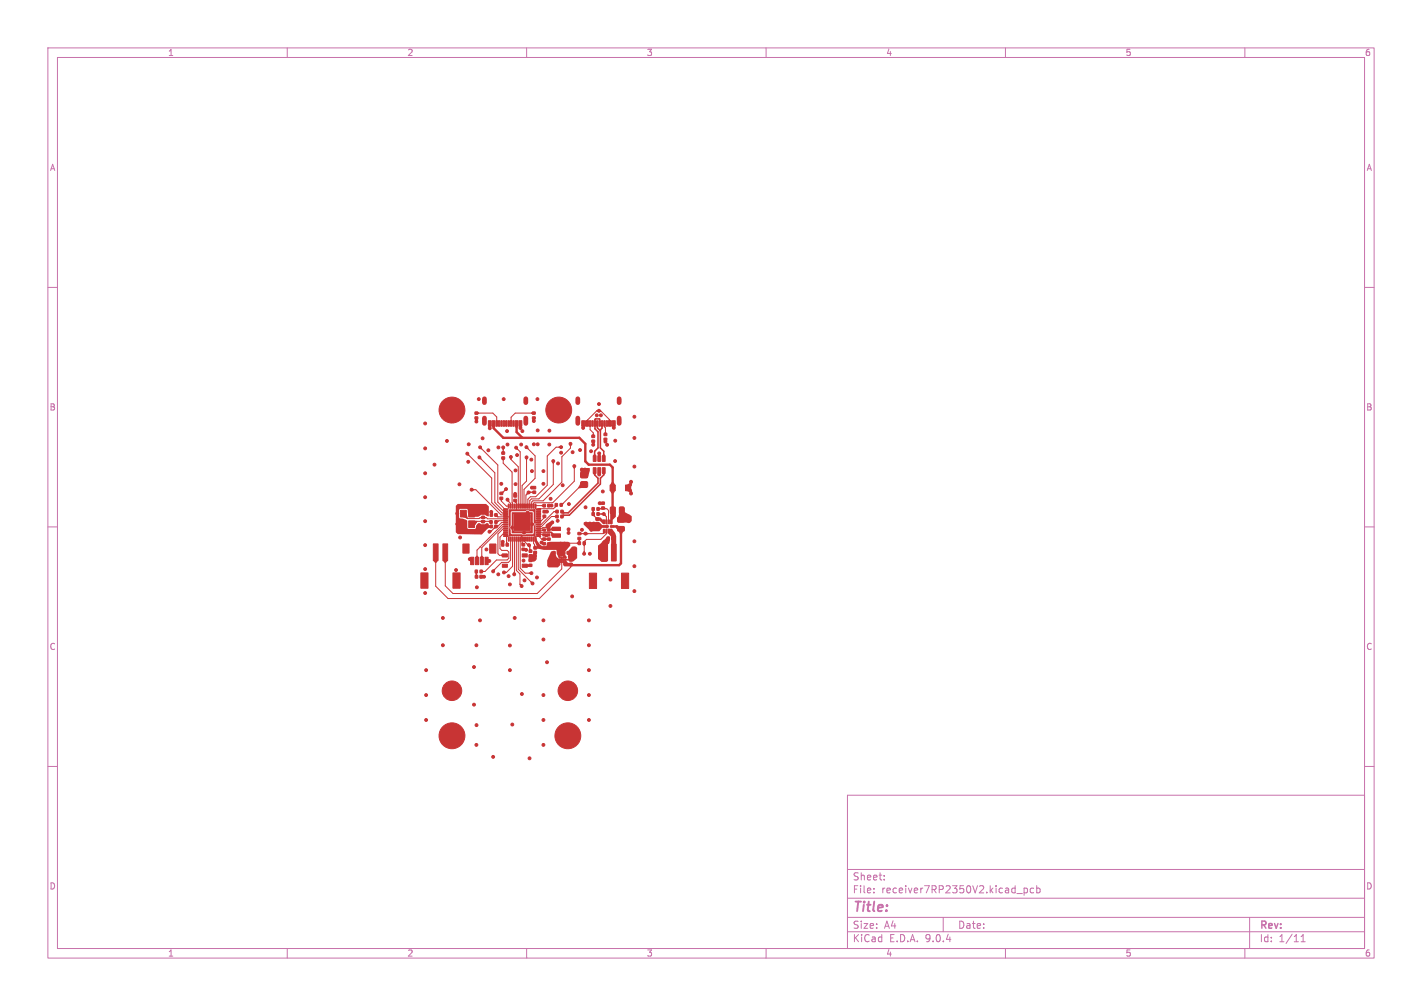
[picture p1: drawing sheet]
<svg xmlns="http://www.w3.org/2000/svg" width="297mm" height="210mm" viewBox="0 0 297 210" stroke-linecap="round" stroke-linejoin="round" font-family="sans-serif">
<defs><g id="words">
<text font-size="2.8" fill="#c872ab" x="178" y="190.9">Title:</text>
<g font-size="2.1" fill="#c872ab">
<text x="178" y="184">Sheet:</text>
<text x="178" y="186.7">File:</text>
<text x="184.1" y="186.7">receiver7RP2350V2.kicad_pcb</text>
<text x="178" y="196.9">KiCad</text>
<text x="178" y="194.1">Size:</text>
<text x="184.7" y="194.1">A4</text>
<text x="185.7" y="196.9">E.D.A.</text>
<text x="193.3" y="196.9">9.0.4</text>
<text x="200" y="194.1">Date:</text>
<text x="263" y="194.3">Rev:</text>
<text x="263" y="196.9">Id:</text>
<text x="267.1" y="196.9">1/11</text>
</g>
<g font-size="1.8" fill="#c872ab">
<text x="35" y="11.9">1</text>
<text x="85" y="11.9">2</text>
<text x="135" y="11.9">3</text>
<text x="185" y="11.9">4</text>
<text x="235" y="11.9">5</text>
<text x="285" y="11.9">6</text>
<text x="10.3" y="35.9">A</text>
<text x="285.4" y="35.9">A</text>
<text x="10.3" y="85.9">B</text>
<text x="285.3" y="85.9">B</text>
<text x="10.3" y="135.9">C</text>
<text x="285.3" y="135.9">C</text>
<text x="10.3" y="185.9">D</text>
<text x="285.3" y="185.9">D</text>
<text x="35" y="199.9">1</text>
<text x="85" y="199.9">2</text>
<text x="135" y="199.9">3</text>
<text x="185" y="199.9">4</text>
<text x="235" y="199.9">5</text>
<text x="285" y="199.9">6</text>
</g>
</g></defs>
<g fill="none" stroke="#c872ab" stroke-width=".21">
<path d="M10 10h277v190h-277zM12 12h273v186h-273zM60 10v2M110 10v2M160 10v2M210 10v2M260 10v2M10 60h2M285 60h2M10 110h2M285 110h2M10 160h2"/>
<path d="M177 166h108v32h-108zM285 160h2M60 198v2M110 198v2M160 198v2M177 194.5h108M177 191.5h108M177 187.5h108M177 181.5h108M182.5 186.3v.1M182.5 185.5v.1M184.7 183.6v.1"/>
<path d="M184.7 182.8v.1M197 191.5v3M210 198v2M212.4 186.5h1.1M213.9 185.4v1.5M213.9 185.5l.4-.1 .3 .3-.1 .6h-.6M215.9 185.5l-.4-.1-.3 .3 .1 .6h.6M216.5 185.5l.5-.1 .2 .3-.1 .6h-.6M216.5 184.9v1.5M260 198v2M261 191.5v6.5M271.7 196.6h.9"/>
<path d="M271.7 195.5l.5-.4v1.5"/>
</g>
<g fill="#c83434" stroke="#c83434" stroke-width=".21">
<path d="M127.9 87.8h.6v1.2h-.6z"/>
<path d="M127.1 87.8h.6v1.2h-.6z"/>
<path d="M126.1 87.8h.3v1.2h-.3z"/>
<path d="M125.1 87.8h.3v1.2h-.3z"/>
<path d="M124.6 87.8h.3v1.2h-.3z"/>
<path d="M123.6 87.8h.3v1.2h-.3z"/>
<path d="M121.5 87.8h.6v1.2h-.6z"/>
<path d="M122.3 87.8h.6v1.2h-.6z"/>
<path d="M123.1 87.8h.3v1.2h-.3z"/>
<path d="M124.1 87.8h.3v1.2h-.3z"/>
<path d="M125.6 87.8h.3v1.2h-.3z"/>
<path d="M126.6 87.8h.3v1.2h-.3z"/>
<path d="M90.5 113.5h1v3.5h-1z"/>
<path d="M92.5 113.5h1v3.5h-1z"/>
<path d="M87.9 119.6h1.5v3.2h-1.5z"/>
<path d="M94.6 119.6h1.5v3.2h-1.5z"/>
<path d="M107.3 104.2h.6v.5h-.6z"/>
<path d="M107.3 103.3h.6v.5h-.6z"/>
<path d="M124.7 106h.4v.5h-.4z"/>
<path d="M123.7 106h.4v.5h-.4z"/>
<path d="M119 117.6h.5v.5h-.5z"/>
<path d="M119 116.6h.5v.5h-.5z"/>
<path d="M109 113.5h.6v.5h-.6z"/>
<path d="M109 114.4h.6v.5h-.6z"/>
<path d="M129 110l1.3-.1 .1 .2v.6l-.2 .2h-1.1l-.1-.3z"/>
<path d="M129 108.1l1.3-.1 .1 .2v.6l-.2 .2h-1.1l-.1-.3z"/>
<path d="M113.4 110.4h.5v.5h-.5z"/>
<path d="M113.4 111.4h.5v.5h-.5z"/>
<path d="M121.8 113.1h.5v.6h-.5z"/>
<path d="M120.8 113.1h.4v.6h-.4z"/>
<path d="M108.4 87.8h.6v1.2h-.6z"/>
<path d="M107.6 87.8h.6v1.2h-.6z"/>
<path d="M106.6 87.8h.3v1.2h-.3z"/>
<path d="M105.6 87.8h.3v1.2h-.3z"/>
<path d="M105.1 87.8h.3v1.2h-.3z"/>
<path d="M104.1 87.8h.3v1.2h-.3z"/>
<path d="M102 87.8h.6v1.2h-.6z"/>
<path d="M102.8 87.8h.6v1.2h-.6z"/>
<path d="M103.6 87.8h.3v1.2h-.3z"/>
<path d="M104.6 87.8h.3v1.2h-.3z"/>
<path d="M106.1 87.8h.3v1.2h-.3z"/>
<path d="M107.1 87.8h.3v1.2h-.3z"/>
<path d="M123.6 90.9h.6v.4h-.6z"/>
<path d="M123.6 91.9h.6v.4h-.6z"/>
<path d="M103.3 107.2h.5v.6h-.5z"/>
<path d="M102.4 107.2h.5v.6h-.5z"/>
<path d="M104.4 102.8h.6v.4h-.6z"/>
<path d="M104.4 103.8h.6v.5h-.6z"/>
<path d="M117.5 115.1h.5v.6h-.5z"/>
<path d="M118.4 115.1h.5v.6h-.5z"/>
<path d="M102.3 108.7h.5v.6h-.5z"/>
<path d="M103.4 108.7h.4v.6h-.4z"/>
<path d="M116.4 115.1h.5v.6h-.5z"/>
<path d="M115.5 115.1h.4v.6h-.4z"/>
<path d="M100.6 108.7h.6v.4h-.6z"/>
<path d="M100.6 109.6h.6v.5h-.6z"/>
<path d="M116.1 107.5h.5v.6h-.5z"/>
<path d="M117.1 107.5h.5v.6h-.5z"/>
<path d="M114.3 113.3h.6v.5h-.6z"/>
<path d="M114.3 112.3h.6v.5h-.6z"/>
<path d="M98.3 116.3h.7v1.6h-.7z"/>
<path d="M99.3 116.3h.7v1.6h-.7z"/>
<path d="M100.3 116.3h.7v1.6h-.7z"/>
<path d="M101.3 116.3h.7v1.6h-.7z"/>
<path d="M96.7 113.6h1.3v1.9h-1.3z"/>
<path d="M102.3 113.6h1.3v1.9h-1.3z"/>
<path d="M124.5 108.1h.5v.5h-.5z"/>
<path d="M124.5 109.1h.5v.4h-.5z"/>
<path d="M121.3 98.7l.3-.2 1 .1 .2 .2-.1 .8-.3 .2-1-.1-.2-.2z"/>
<path d="M121.3 100.7l.3-.2 1 .1 .2 .2-.1 .8-.3 .2-1-.1-.2-.2z"/>
<path d="M113.4 112.3h.5v.5h-.5z"/>
<path d="M113.4 113.3h.5v.4h-.5z"/>
<path d="M111.8 105.2l.2 .1-.1 .8h-.2z"/>
<path d="M111.4 105.2l.2 .1-.1 .8h-.2z"/>
<path d="M111 105.2l.2 .1-.1 .8h-.2z"/>
<path d="M110.6 105.2l.2 .1-.1 .8h-.2z"/>
<path d="M110.2 105.2l.2 .1-.1 .8h-.2z"/>
<path d="M109.8 105.2l.2 .1-.1 .8h-.2z"/>
<path d="M109.4 105.2l.1 .1v.8h-.2z"/>
<path d="M109 105.2l.1 .1v.8h-.2z"/>
<path d="M108.6 105.2l.1 .1v.8h-.2z"/>
<path d="M108.2 105.2l.1 .1v.8h-.2z"/>
<path d="M107.8 105.2l.1 .1v.8h-.1z"/>
<path d="M107.4 105.2l.1 .1v.8h-.1z"/>
<path d="M107 105.2l.1 .1v.8h-.1z"/>
<path d="M106.6 105.2l.1 .1v.8h-.1z"/>
<path d="M106.2 105.2l.1 .1v.8h-.1z"/>
<path d="M105.2 106.2h.8v.2h-.8z"/>
<path d="M105.2 106.6h.8v.2h-.8z"/>
<path d="M105.2 107h.8v.2h-.8z"/>
<path d="M105.2 107.4h.8v.2h-.8z"/>
<path d="M105.2 107.8h.8v.2h-.8z"/>
<path d="M105.2 108.2h.8v.2h-.8z"/>
<path d="M105.2 108.6h.8v.2h-.8z"/>
<path d="M105.2 109h.8v.2h-.8z"/>
<path d="M105.2 109.4h.8v.2h-.8z"/>
<path d="M105.2 109.8h.8v.2h-.8z"/>
<path d="M105.2 110.2h.8v.2h-.8z"/>
<path d="M105.2 110.6h.8v.2h-.8z"/>
<path d="M105.2 111h.8v.2h-.8z"/>
<path d="M105.2 111.4h.8v.2h-.8z"/>
<path d="M105.2 111.8h.8v.2h-.8z"/>
<path d="M106.2 112.2h.1v.8l-.1-.1z"/>
<path d="M106.6 112.1l.1 .1v.8l-.1-.1z"/>
<path d="M107 112.1l.1 .1v.8l-.1-.1z"/>
<path d="M107.4 112.1l.1 .1v.8l-.1-.1z"/>
<path d="M107.8 112.1l.1 .1v.8l-.1-.1z"/>
<path d="M108.2 112.1l.1 .1v.8l-.2-.1z"/>
<path d="M108.6 112.1l.1 .1v.8l-.2-.1z"/>
<path d="M109 112.1l.1 .1v.8l-.2-.1z"/>
<path d="M109.4 112.1l.1 .1v.8l-.2-.1z"/>
<path d="M109.8 112.1l.2 .1-.1 .8-.2-.1z"/>
<path d="M110.2 112.1l.2 .1-.1 .8-.2-.1z"/>
<path d="M110.6 112.1l.2 .1-.1 .8-.2-.1z"/>
<path d="M111 112.1l.2 .1-.1 .8-.2-.1z"/>
<path d="M111.4 112.1l.2 .1-.1 .8-.2-.1z"/>
<path d="M111.8 112.1l.2 .1-.1 .8-.2-.1z"/>
<path d="M112.1 111.8h.8v.2h-.8z"/>
<path d="M112.1 111.4h.8v.2h-.8z"/>
<path d="M112.1 111h.8v.2h-.8z"/>
<path d="M112.1 110.6h.8v.2h-.8z"/>
<path d="M112.1 110.2h.8v.2h-.8z"/>
<path d="M112.1 109.8h.8v.2h-.8z"/>
<path d="M112.1 109.4h.8v.2h-.8z"/>
<path d="M112.1 109h.8v.2h-.8z"/>
<path d="M112.1 108.6h.8v.2h-.8z"/>
<path d="M112.1 108.2h.8v.2h-.8z"/>
<path d="M112.1 107.8h.8v.2h-.8z"/>
<path d="M112.1 107.4h.8v.2h-.8z"/>
<path d="M112.1 107h.8v.2h-.8z"/>
<path d="M112.1 106.6h.8v.2h-.8z"/>
<path d="M112 106.3l.9-.1v.2h-.8z"/>
<path d="M107.4 107.4h3.3v3.4h-3.3z"/>
<path d="M117 105.1h.4v.6h-.4z"/>
<path d="M116 105.1h.4v.6h-.4z"/>
<path d="M124.7 107h.4v.6h-.4z"/>
<path d="M123.7 107h.4v.6h-.4z"/>
<path d="M100.3 119h.4v.6h-.4z"/>
<path d="M99.2 119h.5v.6h-.5z"/>
<path d="M104.9 115.6h1.1v.7h-1.1z"/>
<path d="M109.1 115.6h1v.7h-1z"/>
<path d="M104.9 117.8h1.1v.6h-1.1z"/>
<path d="M109.1 117.8h1v.6h-1z"/>
<path d="M127.5 108.5l.3 .1v.7h-.3z"/>
<path d="M127 108.5l.3 .1v.7h-.3z"/>
<path d="M126.5 108.5l.3 .1v.7h-.3z"/>
<path d="M126 108.5l.3 .1v.7h-.3z"/>
<path d="M125.5 109.8h.8v.2h-.7z"/>
<path d="M126 110.5h.3v.8l-.3-.1z"/>
<path d="M126.5 110.5h.3v.8l-.3-.1z"/>
<path d="M127 110.5h.3v.8l-.3-.1z"/>
<path d="M127.5 110.5h.3v.8l-.3-.1z"/>
<path d="M127.5 109.8h.7l.1 .2h-.8z"/>
<path d="M113.4 105.3h.5v.5h-.5z"/>
<path d="M114.4 105.3h.5v.5h-.5z"/>
<path d="M111.2 87h.6v.5h-.6z"/>
<path d="M111.2 86h.6v.5h-.6z"/>
<path d="M110.5 116.8h.6v.4h-.6z"/>
<path d="M110.5 117.8h.6v.4h-.6z"/>
<path d="M99.2 86h.6v.5h-.6z"/>
<path d="M99.2 87h.6v.5h-.6z"/>
<path d="M114.3 110.4h.6v.5h-.6z"/>
<path d="M114.3 111.4h.6v.5h-.6z"/>
<path d="M111.3 102.5h.6v.5h-.6z"/>
<path d="M111.3 101.6h.6v.4h-.6z"/>
<path d="M126.2 91.5h.5v.4h-.5z"/>
<path d="M126.2 90.5h.5v.4h-.5z"/>
<path d="M127.5 105.9l.7-.1 .2 .2 .1 1-.2 .3h-.6l-.2-.2z"/>
<path d="M129.4 105.9l.7-.1 .2 .2v1l-.1 .3h-.6l-.2-.2z"/>
<path d="M104.8 95.4h.6v.4h-.6z"/>
<path d="M104.8 94.4h.6v.4h-.6z"/>
<path d="M130.6 101.3h1.1v1.1h-1.1z"/>
<path d="M127.4 101.3h1.1v1.1h-1.1z"/>
<path d="M123.9 97.6l.6 .1-.1 1.1h-.5z"/>
<path d="M124.9 97.6l.5 .1v1.1h-.5z"/>
<path d="M125.8 97.6l.6 .1-.1 1.1h-.5z"/>
<path d="M125.8 95.1l.6 .1-.1 1.1h-.5z"/>
<path d="M124.9 95.1l.5 .1v1.1h-.5z"/>
<path d="M123.9 95.1l.6 .1-.1 1.1h-.5z"/>
<path d="M100.6 107.8h.6v.4h-.6z"/>
<path d="M100.6 106.8h.6v.5h-.6z"/>
<path d="M125.7 104.8h.5v.5h-.5z"/>
<path d="M125.7 105.8h.5v.5h-.5z"/>
<path d="M115.4 110.1h1.6v.7h-1.6z"/>
<path d="M115.4 111.5h1.6v.7h-1.6z"/>
<path d="M103.3 109.6h.5v.6h-.5z"/>
<path d="M102.4 109.6h.5v.6h-.5z"/>
<path d="M110.5 114.8h.6v.5h-.6z"/>
<path d="M110.5 115.8h.6v.5h-.6z"/>
<path d="M120.7 111.2h.6v.4h-.6z"/>
<path d="M120.7 112.2h.6v.4h-.6z"/>
<path d="M96.2 106.5h1.2v1.4h-1.2z"/>
<path d="M96.2 108.7h1.2v1.4h-1.2z"/>
<path d="M97.9 108.7h1.2v1.4h-1.2z"/>
<path d="M97.9 106.5h1.2v1.4h-1.2z"/>
<path d="M116.1 106.5h.5v.6h-.5z"/>
<path d="M117.1 106.5h.5v.6h-.5z"/>
<path d="M127.7 112.1h.5v.6h-.5z"/>
<path d="M126.8 112.1h.5v.6h-.5z"/>
<path d="M113.4 107.5h.6v.5h-.6z"/>
<path d="M113.4 106.6h.6v.5h-.6z"/>
<path d="M125.7 113.6h1v3.5h-1z"/>
<path d="M127.7 113.6h1v3.5h-1z"/>
<path d="M123.1 119.6h1.5v3.2h-1.5z"/>
<path d="M129.8 119.6h1.5v3.2h-1.5z"/>
<path d="M105.7 113.5h.5v.5h-.5z"/>
<path d="M104.8 113.5h.4v.5h-.4z"/>
<path d="M100.2 120.1h.6v.6h-.6z"/>
<path d="M99.3 120.1h.5v.6h-.5z"/>
<path d="M118 116.2h.2v.3h-.2z"/>
<path d="M117.6 116.2h.2v.3h-.2z"/>
<path d="M117.2 116.2h.2v.3h-.2z"/>
<path d="M116.8 116.2h.2v.3h-.2z"/>
<path d="M116.8 117.2h.2v.2h-.2z"/>
<path d="M117.2 117.2h.2v.2h-.2z"/>
<path d="M117.6 117.2h.2v.2h-.2z"/>
<path d="M118 117.2h.2v.2h-.2z"/>
<path d="M116.9 116.7h1.3v.3h-1.3z"/>
<path d="M111.5 114.1h.5v.5h-.5z"/>
<path d="M111.5 115.1h.5v.5h-.5z"/>
<circle cx="92.4" cy="153.6" r=".4"/>
<circle cx="93" cy="152.2" r=".4"/>
<circle cx="93" cy="155" r=".4"/>
<circle cx="94.4" cy="151.6" r=".4"/>
<circle cx="94.4" cy="153.6" r="2.7"/>
<circle cx="94.4" cy="155.6" r=".4"/>
<circle cx="95.8" cy="152.2" r=".4"/>
<circle cx="95.8" cy="155" r=".4"/>
<circle cx="96.4" cy="153.6" r=".4"/>
<circle cx="92.4" cy="85.6" r=".4"/>
<circle cx="93" cy="84.2" r=".4"/>
<circle cx="93" cy="87" r=".4"/>
<circle cx="94.4" cy="83.6" r=".4"/>
<circle cx="94.4" cy="85.6" r="2.7"/>
<circle cx="94.4" cy="87.6" r=".4"/>
<circle cx="95.8" cy="84.2" r=".4"/>
<circle cx="95.8" cy="87" r=".4"/>
<circle cx="96.4" cy="85.6" r=".4"/>
<circle cx="114.7" cy="85.6" r=".4"/>
<circle cx="115.3" cy="84.2" r=".4"/>
<circle cx="115.3" cy="87" r=".4"/>
<circle cx="116.7" cy="83.6" r=".4"/>
<circle cx="116.7" cy="85.6" r="2.7"/>
<circle cx="116.7" cy="87.6" r=".4"/>
<circle cx="118.1" cy="84.2" r=".4"/>
<circle cx="118.1" cy="87" r=".4"/>
<circle cx="118.7" cy="85.6" r=".4"/>
<circle cx="116.6" cy="153.6" r=".4"/>
<circle cx="117.2" cy="152.2" r=".4"/>
<circle cx="117.2" cy="155" r=".4"/>
<circle cx="118.6" cy="151.6" r=".4"/>
<circle cx="118.6" cy="153.6" r="2.7"/>
<circle cx="118.6" cy="155.6" r=".4"/>
<circle cx="120" cy="152.2" r=".4"/>
<circle cx="120" cy="155" r=".4"/>
<circle cx="120.6" cy="153.6" r=".4"/>
<circle cx="94.4" cy="144.2" r="2.04"/>
<circle cx="118.6" cy="144.2" r="2.04"/>
<circle cx="107.7" cy="98.2" r=".3"/>
<circle cx="112.3" cy="89.8" r=".3"/>
<circle cx="119" cy="116.2" r=".3"/>
<circle cx="95.8" cy="105.7" r=".3"/>
<circle cx="123" cy="145.1" r=".3"/>
<circle cx="109.1" cy="109.1" r=".3"/>
<circle cx="92.5" cy="134.7" r=".3"/>
<circle cx="126.5" cy="92.2" r=".3"/>
<circle cx="116.4" cy="117.5" r=".3"/>
<circle cx="107.6" cy="103.1" r=".3"/>
<circle cx="111" cy="96" r=".3"/>
<circle cx="125.1" cy="110.2" r=".3"/>
<circle cx="117.2" cy="94.5" r=".3"/>
<circle cx="123.2" cy="115.6" r=".3"/>
<circle cx="95.5" cy="109.4" r=".3"/>
<circle cx="132.5" cy="87" r=".3"/>
<circle cx="88.8" cy="98.8" r=".3"/>
<circle cx="108" cy="95" r=".3"/>
<circle cx="114.8" cy="89.9" r=".3"/>
<circle cx="102.3" cy="89.4" r=".3"/>
<circle cx="103" cy="158" r=".3"/>
<circle cx="113.5" cy="98.4" r=".3"/>
<circle cx="97.8" cy="96.4" r=".3"/>
<circle cx="95.5" cy="107.2" r=".3"/>
<circle cx="99.9" cy="106.9" r=".3"/>
<circle cx="121.1" cy="94" r=".3"/>
<circle cx="119.6" cy="94.4" r=".3"/>
<circle cx="106.5" cy="134.8" r=".3"/>
<circle cx="123" cy="150.3" r=".3"/>
<circle cx="96" cy="101.1" r=".3"/>
<circle cx="105.9" cy="90" r=".3"/>
<circle cx="116.5" cy="96.8" r=".3"/>
<circle cx="100.2" cy="105.7" r=".3"/>
<circle cx="114.1" cy="111.8" r=".3"/>
<circle cx="125.3" cy="114.1" r=".3"/>
<circle cx="125.9" cy="102.6" r=".3"/>
<circle cx="131.3" cy="108.8" r=".3"/>
<circle cx="112.1" cy="120.5" r=".3"/>
<circle cx="98.8" cy="105.7" r=".3"/>
<circle cx="114.3" cy="106.8" r=".3"/>
<circle cx="98.1" cy="116.7" r=".3"/>
<circle cx="88.8" cy="108.8" r=".3"/>
<circle cx="102.6" cy="106.8" r=".3"/>
<circle cx="99.5" cy="88" r=".3"/>
<circle cx="111.7" cy="116.1" r=".3"/>
<circle cx="88.8" cy="113.8" r=".3"/>
<circle cx="110.4" cy="107.9" r=".3"/>
<circle cx="124.7" cy="86.7" r=".3"/>
<circle cx="107.5" cy="129" r=".3"/>
<circle cx="123" cy="139.9" r=".3"/>
<circle cx="89" cy="145.1" r=".3"/>
<circle cx="128.5" cy="96.3" r=".3"/>
<circle cx="128.5" cy="92" r=".3"/>
<circle cx="106.5" cy="122" r=".3"/>
<circle cx="114.7" cy="92.8" r=".3"/>
<circle cx="100.3" cy="110.7" r=".3"/>
<circle cx="88.8" cy="118.8" r=".3"/>
<circle cx="125.1" cy="84.4" r=".3"/>
<circle cx="116.4" cy="116.8" r=".3"/>
<circle cx="88.8" cy="93.6" r=".3"/>
<circle cx="126.8" cy="109.9" r=".3"/>
<circle cx="111.5" cy="87.9" r=".3"/>
<circle cx="99.6" cy="122.6" r=".3"/>
<circle cx="125.3" cy="114.9" r=".3"/>
<circle cx="102" cy="94" r=".3"/>
<circle cx="109.1" cy="90" r=".3"/>
<circle cx="97.2" cy="110.9" r=".3"/>
<circle cx="131.8" cy="100.6" r=".3"/>
<circle cx="110.3" cy="110.3" r=".3"/>
<circle cx="114.2" cy="138.2" r=".3"/>
<circle cx="112.3" cy="92.8" r=".3"/>
<circle cx="102.2" cy="117.1" r=".3"/>
<circle cx="110.1" cy="109.1" r=".3"/>
<circle cx="118.8" cy="105.2" r=".3"/>
<circle cx="106.2" cy="120.3" r=".3"/>
<circle cx="125.3" cy="115.7" r=".3"/>
<circle cx="125.1" cy="99.1" r=".3"/>
<circle cx="104.1" cy="119.9" r=".3"/>
<circle cx="90.7" cy="97" r=".3"/>
<circle cx="123" cy="129.5" r=".3"/>
<circle cx="109.4" cy="117" r=".3"/>
<circle cx="111.1" cy="101.8" r=".3"/>
<circle cx="121.5" cy="110.6" r=".3"/>
<circle cx="113.5" cy="129.5" r=".3"/>
<circle cx="132.5" cy="123.4" r=".3"/>
<circle cx="129.6" cy="107.7" r=".3"/>
<circle cx="99.9" cy="109.8" r=".3"/>
<circle cx="107" cy="151.3" r=".3"/>
<circle cx="101.8" cy="109.9" r=".3"/>
<circle cx="124" cy="109.3" r=".3"/>
<circle cx="121.8" cy="89.3" r=".3"/>
<circle cx="130.4" cy="107.7" r=".3"/>
<circle cx="113.5" cy="150.3" r=".3"/>
<circle cx="104.7" cy="101" r=".3"/>
<circle cx="123.5" cy="110.6" r=".3"/>
<circle cx="125.3" cy="116.5" r=".3"/>
<circle cx="106" cy="92.8" r=".3"/>
<circle cx="99.5" cy="155.5" r=".3"/>
<circle cx="104.1" cy="93.4" r=".3"/>
<circle cx="100.3" cy="129.5" r=".3"/>
<circle cx="126.8" cy="92.8" r=".3"/>
<circle cx="123" cy="134.7" r=".3"/>
<circle cx="88.8" cy="123.8" r=".3"/>
<circle cx="99" cy="139.2" r=".3"/>
<circle cx="97.4" cy="105.7" r=".3"/>
<circle cx="109.5" cy="121.2" r=".3"/>
<circle cx="132.5" cy="113" r=".3"/>
<circle cx="99.5" cy="151.4" r=".3"/>
<circle cx="125.5" cy="86.7" r=".3"/>
<circle cx="123.5" cy="94.2" r=".3"/>
<circle cx="128.2" cy="89.3" r=".3"/>
<circle cx="119.5" cy="124.5" r=".3"/>
<circle cx="122.3" cy="105.9" r=".3"/>
<circle cx="115.2" cy="117.8" r=".3"/>
<circle cx="131.8" cy="103" r=".3"/>
<circle cx="92.5" cy="129" r=".3"/>
<circle cx="113.5" cy="101" r=".3"/>
<circle cx="132.5" cy="91.4" r=".3"/>
<circle cx="111.1" cy="98.4" r=".3"/>
<circle cx="117.5" cy="101.3" r=".3"/>
<circle cx="116.5" cy="108.7" r=".3"/>
<circle cx="111.5" cy="92.8" r=".3"/>
<circle cx="100" cy="83.3" r=".3"/>
<circle cx="119.9" cy="114.5" r=".3"/>
<circle cx="100.8" cy="91.5" r=".3"/>
<circle cx="107.8" cy="107.8" r=".3"/>
<circle cx="99" cy="147.1" r=".3"/>
<circle cx="113.5" cy="155.5" r=".3"/>
<circle cx="115.2" cy="105.5" r=".3"/>
<circle cx="127.5" cy="121" r=".3"/>
<circle cx="95.3" cy="119" r=".3"/>
<circle cx="110.6" cy="158.3" r=".3"/>
<circle cx="121.5" cy="98" r=".3"/>
<circle cx="109.9" cy="114.8" r=".3"/>
<circle cx="112.2" cy="83.3" r=".3"/>
<circle cx="132.5" cy="97.4" r=".3"/>
<circle cx="105.2" cy="83.3" r=".3"/>
<circle cx="113.1" cy="113.2" r=".3"/>
<circle cx="108.8" cy="92.8" r=".3"/>
<circle cx="122.4" cy="109.3" r=".3"/>
<circle cx="101.6" cy="114.7" r=".3"/>
<circle cx="124.3" cy="110.2" r=".3"/>
<circle cx="123.2" cy="109.3" r=".3"/>
<circle cx="88.8" cy="88.4" r=".3"/>
<circle cx="111.6" cy="116.7" r=".3"/>
<circle cx="96.1" cy="112.2" r=".3"/>
<circle cx="115.7" cy="115.9" r=".3"/>
<circle cx="115.2" cy="116.8" r=".3"/>
<circle cx="101.4" cy="105.7" r=".3"/>
<circle cx="123.9" cy="92.8" r=".3"/>
<circle cx="89" cy="150.3" r=".3"/>
<circle cx="95.7" cy="110.9" r=".3"/>
<circle cx="107.7" cy="101.1" r=".3"/>
<circle cx="125.2" cy="105.1" r=".3"/>
<circle cx="99.5" cy="134.7" r=".3"/>
<circle cx="122.2" cy="98" r=".3"/>
<circle cx="119.6" cy="116.2" r=".3"/>
<circle cx="108.3" cy="110.3" r=".3"/>
<circle cx="115" cy="104.1" r=".3"/>
<circle cx="127.5" cy="126.5" r=".3"/>
<circle cx="131.3" cy="107.8" r=".3"/>
<circle cx="109.1" cy="107.8" r=".3"/>
<circle cx="109" cy="144.9" r=".3"/>
<circle cx="113.5" cy="133.5" r=".3"/>
<circle cx="118.8" cy="111.2" r=".3"/>
<circle cx="118.8" cy="110.5" r=".3"/>
<circle cx="113.5" cy="145.1" r=".3"/>
<circle cx="132.5" cy="118.2" r=".3"/>
<circle cx="98.8" cy="110.9" r=".3"/>
<circle cx="93.4" cy="92" r=".3"/>
<circle cx="88.8" cy="103.8" r=".3"/>
<circle cx="106.5" cy="139.9" r=".3"/>
<circle cx="108.7" cy="89.4" r=".3"/>
<circle cx="101.1" cy="120.4" r=".3"/>
<circle cx="89" cy="139.9" r=".3"/>
<circle cx="126.2" cy="113.2" r=".3"/>
<circle cx="105" cy="113.1" r=".3"/>
<circle cx="126.9" cy="113.2" r=".3"/>
<circle cx="119.3" cy="115.6" r=".3"/>
<circle cx="107.8" cy="109.1" r=".3"/>
<circle cx="97.9" cy="92.8" r=".3"/>
<circle cx="103" cy="119.3" r=".3"/>
<circle cx="97.6" cy="94.7" r=".3"/>
<circle cx="107.4" cy="119.9" r=".3"/>
<circle cx="105.3" cy="119.5" r=".3"/>
<circle cx="117.2" cy="93.4" r=".3"/>
<circle cx="106.7" cy="95.4" r=".3"/>
<circle cx="98.5" cy="102.2" r=".3"/>
<circle cx="106" cy="104.3" r=".3"/>
<circle cx="115.6" cy="96.3" r=".3"/>
<circle cx="119.9" cy="97.3" r=".3"/>
<circle cx="107.8" cy="93.4" r=".3"/>
<circle cx="109.9" cy="93.4" r=".3"/>
<circle cx="110" cy="95.5" r=".3"/>
<circle cx="119.1" cy="92.7" r=".3"/>
<circle cx="100.1" cy="95.5" r=".3"/>
<circle cx="105.1" cy="93.4" r=".3"/>
<circle cx="105.7" cy="102.1" r=".3"/>
<circle cx="117.5" cy="114.1" r=".3"/>
<circle cx="117.9" cy="113.5" r=".3"/>
<circle cx="117.1" cy="113.5" r=".3"/>
<circle cx="102.2" cy="111" r=".3"/>
<circle cx="115.4" cy="109.1" r=".3"/>
<circle cx="110.2" cy="107" r=".3"/>
<circle cx="109.4" cy="111.2" r=".3"/>
<circle cx="114.9" cy="109.5" r=".3"/>
<circle cx="111.1" cy="109.5" r=".3"/>
<circle cx="110.5" cy="113.8" r=".3"/>
<circle cx="110.4" cy="102.8" r=".3"/>
<circle cx="107" cy="110.1" r=".3"/>
<circle cx="100.3" cy="93.4" r=".3"/>
<circle cx="122.3" cy="111.4" r=".3"/>
<circle cx="111" cy="119.7" r=".3"/>
<circle cx="122" cy="115.6" r=".3"/>
<circle cx="111.2" cy="121.8" r=".3"/>
<circle cx="109" cy="122.4" r=".3"/>
<circle cx="126.1" cy="107.3" r=".3"/>
<circle cx="125.1" cy="94.7" r=".3"/>
<circle cx="125.1" cy="85.8" r=".3"/>
</g>
<path d="M101.2 83.3v.8M101.2 87.3v1.1M109.8 83.3v.8M109.8 87.3v1.1M120.7 83.3v.8M120.7 87.3v1.1M129.3 83.3v.8M129.3 87.3v1.1" fill="none" stroke="#c83434" stroke-width="1"/>
<g fill="none" stroke="#c83434" stroke-width=".4">
<path d="M99.5 87.3v.7M102.3 88.4v1M108.7 88.4v1M111.5 87.3v.6M121.8 88.4v.9M123.9 92.1v.8M125.1 98.2v.9M126.4 91.7v.5M128.2 88.4v.9M98.1 116.7l.5 .4M101.6 117.1h.6M101.8 109.9l.7 .1"/>
<path d="M102.6 106.9v.6M105 113.1v.6M105 113.1h.1M107.6 103.1v.3M109.3 114.7l.6 .1M110.8 118l-1.2 .1M111.1 101.8h.5M113.1 113.3h.3l.2 .2M113.6 111.7h.5M113.7 106.8h.5M114.1 111.7h.1M114.2 106.8h.1"/>
<path d="M114.3 106.8h-.1M114.6 105.6h.6M125.3 105l-.1 .1M125.3 105h.6M127.6 109.9h.1M129.3 110.4h.4M131.7 100.6l.1 .6-.6 .6 .6 .6v.6M100.5 120.4h.6"/>
</g>
<g fill="none" stroke="#c83434" stroke-width=".21">
<path d="M97.6 94.7l5.1 5.1v5.1l2.2 2.2h.7M99.5 86.2h3.4l.8 .9v1.3M100.1 95.5l3.2 3.2v6.2l1.8 1.8h.5M100.3 93.4l3.7 3.7v7.7l1.4 1.5h.2M105.1 95.6v1.1l1.9 1.9v7.1M105.1 93.4v1.2M106.7 95.4v.5l1.5 1.6v8.2M107.8 93.5l.8 .8v11.4M107.8 93.5h.1M110 93.4l1.8 1.8v4.6l-2.4 2.4v3.5M110 95.5v4.9l-1 1v4.3M111.5 86.2h-3.9l-.9 .9v1.3"/>
<path d="M115.6 96.3v4.8l-3.1 3.1h-1.5l-.4 .3v1.2M117.2 93.4h-1l-1.9 1.8v6.1l-2.4 2.4h-1.1l-.6 .5v1.5M119.1 92.7v.9l-1.7 1.8v5.3l-3.9 3.9h-2.2l-.3 .2v.9M119.9 97.3v3.2l-4.4 4.5h-3.9l-.2 .7M122.6 88.4v-.6l2.1-2h.8l1.7 1.8v.7l.2 .1M123.2 88.9v.8l.7 .7v.8M125.1 94.7v1M126.3 88.3l.1 2.4M126.3 88.3h.1M91 115.3v7.1l2.6 2.6h19.1l6.5-6.6v-.6M93 115.3v7l1.6 1.6h17.6l5.1-5.1v-1.5M96.8 107.2v.3l.8 .8h2.5l.1-.2h.5"/>
<path d="M98.5 102.2h.9l5.3 5.3h.9M99.5 119.3v1.1M100.3 114.2h.1M101.1 108.1h.5l.2 .2h3.8M102.4 108.8h-3.3l-.6 .6M103.5 109.9l-1 1.1h-.3M103.8 107.7l.2 .2h2.4M104.7 104v.6l1.1 1.1h.4M105.6 109.5h-.6l-5.4 5.3v2.3M105.6 109.1h-.9l-.8 .8h-.3M105.6 108.7l-2.1 .1M105.6 109.9h-.5l-4.5 4.4v2.8"/>
<path d="M105.6 110.3h-.4l-1.2 1.2v4.1l.3 .3h1M105.6 111.5h-.5l-.7 .6v2.4l.4 .4h1.1l.4 .3v1.4l-.4 .3h-2.2l-2.4 2.4h-.8M105.7 102.1l-1 .9M105.8 111.9v1.7l.1 .1M106 104.3l.6 .8v.6M106.6 111.7l-.3 .2h-.7M106.6 112.6v4.3l-.4 .5h-1.4l-1.8 1.9M107 112.5v5.7l-1.2 1.3h-.6M107.4 112.5v7.4M107.6 104.4v.3l.2 .3v1.5M107.8 112.5v6.6l.8 .7v2.2l.3 .4M108.2 112.5v6.3l3 3"/>
<path d="M108.6 112.5v6.1l1.1 1.1h1.3M108.7 111.8l.3 .3v1.4l.3 .2M109.4 112.5v.5l.9 .8 .3 .2v1.1M111.4 112.5v1l.4 .8M111.6 102.8h-1.2l-.6 .6v2.3M111.8 114.4h1M111.8 114.3h.1M112.5 111.5h1M112.5 111.9l.7 .7 1.4-.1M112.5 110.7h.1M113.6 110.7h-1.9M113.7 105.6h-1.7l-.2 .6-.3 .3"/>
<path d="M113.7 107.7v.4l-1 1h-.7l-.3-.3v-.1h1.4M114.3 110.1l-1.8 .2M116.2 105.4v.2l-.6 .6-3.1 .1M116.3 107.8h-1.1l-2.1 2.1h-.6M116.4 106.8h-.7l-2.7 2.7h-.5M117.3 116.4l.1 .5M117.5 116.8l1.6 .1M121 112.4v1l-3.1 .1M122 101.5v-.3h-.4l-4.5 4.4M122.3 111.4h.1M123.9 106.3v1.2l.9 1M124.9 106.3l1.8-.1 .4 .4v2.3"/>
<path d="M124.9 107.3h1.2l.5 .6v1M126.2 108.7v.2M126.2 110.7v.6l-.2 .1h-5M126.6 110.9v.6l-1.1 1.1h-3l-.5 .5v2.5"/>
</g>
<path d="M114.1 111.7h.5" fill="none" stroke="#c83434" stroke-width=".3"/>
<path d="M103.1 88.4v1l2 2h15.9l1.2 1.3v3.6l.7 .7h4.5l.6 .6v8.9M107.9 88.4v1.8l1.2 1.2M127.7 109.9h1.2l.4 .5M129.7 110.4v7.2l-.4 .4h-10l-.2-.2" fill="none" stroke="#c83434" stroke-width=".5"/>
<path d="M124.2 98.2v.9l.7 .7v1l-6.2 6.3h-1.1l-.2-.3M124.8 88.4v.9l.6 .6M125.2 88.2v-.7l-.9 .1v1.9l.6 .7v3.3l-.7 .7v1.5M125.7 88.4v1l-.3 .3v3.8l.7 .7v1.5M126.1 98.2v.9l-.7 .7v1.3l-6.5 6.5h-1.3l-.2 .2" fill="none" stroke="#c83434" stroke-width=".33"/>
<g fill="#c83434">
<path d="M127.5 105.9l1-.1 .1 .1v1.9l-.7 .8v.6l-.2 .3-.2-.2z"/>
<path d="M123.6 92.3l.3-.2 .3 .3-.1 .2h-.4z"/>
<path d="M103.8 109.6l.3 .2-.3 .3-.2-.2z"/>
<path d="M123.8 90.6h.2l.2 .3-.3 .2-.3-.3z"/>
<path d="M123.8 106.7h.2l.1 .4-.2 .2-.3-.2z"/>
<path d="M115.9 105.3l.3 .1 .1 .3-.4 .3z"/>
<path d="M99.1 108.7l.6 .1-.6 1-.6-.4z"/>
<path d="M112.5 111.5l.4-.1 .1 .2z"/>
<path d="M126.2 88.4l.2 .7-.3-.1z"/>
<path d="M114.8 105.3l.4 .1v.3l-.3 .1-.3-.2z"/>
<path d="M126.6 110.9l.1 .5-.2-.1z"/>
<path d="M126.1 107.3l.3-.2 .2 .6-.2 .1-.5-.2z"/>
<path d="M108.7 88.4l.3 .6-.1 .3h-.4l-.1-.3z"/>
<path d="M110.8 121.4l.1-.1 .5 .3-.4 .4z"/>
<path d="M131.5 100.6h.6l-.1 .6h-.4z"/>
<path d="M126.1 98.2l.3 .6-.1 .3h-.4l-.1-.3z"/>
<path d="M125.4 104.8h.4l.1 .2-.1 .3-.4-.1z"/>
<path d="M105.2 106.2l.1-.1 .3 .1z"/>
<path d="M101.9 109.6l.5 .2v.3l-.5 .1z"/>
<path d="M129.4 105.8h.9l.2 .3v.8l1.4 .9 .1 .9-.4 .4-2.5-.1-.2-.2v-.7l.4-.4z"/>
<path d="M108.6 112.6l.1 .5-.1-.2z"/>
<path d="M103.8 108.7l.4 .1-.3 .4-.3-.2z"/>
<path d="M105.1 107l.5 .1-.4 .1z"/>
<path d="M105 94.1l.4 .3-.3 .2-.3-.2z"/>
<path d="M102.4 106.9h.4l.1 .4-.3 .2-.3-.2z"/>
<path d="M100.5 120.2l.5-.1v.6l-.5-.1z"/>
<path d="M122 109h3.1l.7 .7h1.2l.1 .3-.1 .1-1.2 .1-.6 .7h-1.8l-1.5-1.4z"/>
<path d="M105.1 110.3l.5 .1z"/>
<path d="M125.3 104.8h.5v.4l-.5 .1z"/>
<path d="M111.5 111.5h.4l.1 .7a1.83 1.83 0 0 0 2.1 1.8l.2-.6 .5-.3h3.9l.4 .2v.6l-1 1.3v.6l.2 .7h-.6a.33 .33 0 0 0-.3-.4 .33 .33 0 0 0-.4 .3l-.3 .1-.2-.4-.3-1.3h-2.6l-1.3-.3a3.1 3.1 0 0 1-.7-2.3z"/>
<path d="M117.2 117.4l.1-.1 .1 .3z"/>
<path d="M106.7 87.7l.2 .1-.1 .6z"/>
<path d="M107.6 104.5l.3 .1-.1 .4-.4-.2z"/>
<path d="M96.8 107.2l.6-.2 .3 1.3-1.1-.4z"/>
<path d="M126.3 91.7h.3l.1 .4h-.5z"/>
<path d="M108.5 88.8h.4l.1 .5h-.6z"/>
<path d="M123.9 107.3l.3-.1 .1 .5-.2 .2-.3-.3z"/>
<path d="M128 101.9l.5 .5-.3 .6h-.5l-.3-.6z"/>
<path d="M121.8 113.6l.2-.2 .3 .2-.2 .4h-.2z"/>
<path d="M102.3 88.4l.3 .6-.1 .3h-.4l-.1-.3z"/>
<path d="M123.2 88.4l.1 .7-.2-.1z"/>
<path d="M111 105.1l.1 .2v.3z"/>
<path d="M111.3 87.3h.4l.1 .5h-.6z"/>
<path d="M118 113.2l.5 .1v.2l-.4 .2-.2-.2z"/>
<path d="M125 98.5h.3l.1 .5h-.5z"/>
<path d="M129.2 110.9l.5-.5 .5 .5-.3 .5h-.4z"/>
<path d="M100.9 108l.3-.2 .3 .3-.4 .2z"/>
<path d="M108.2 112.6l.1 .5-.1-.2z"/>
<path d="M114.2 109.3l1.1-.5h.3v.3l-.7 1.3 .6-.3h1.5l.1 .6h-2.9l-.1-.4-.1-.1-.1-.6z"/>
<path d="M125 94.8h.3l.1 .4-.2 .5-.3-.5z"/>
<path d="M113.9 106.6l.5 .3-.5 .2-.2-.3z"/>
<path d="M110.4 115.9l.8-.1 .2-.3 .1-.4h.5l.1 1.7-.5 .4h-1.1z"/>
<path d="M99.7 86l.4 .1v.2l-.4 .2-.2-.3z"/>
<path d="M112.5 106.2l.5-.1v.2z"/>
<path d="M125.1 98.2l.3 .6-.1 .2h-.3l-.1-.2z"/>
<path d="M113 112.6l.4-.3 .2 .2-.2 .3z"/>
<path d="M115.8 107.7l.3-.1 .2 .2-.2 .3z"/>
<path d="M112 110.6l.5 .1-.4 .1z"/>
<path d="M107.3 119.3h.2l.2 .5-.3 .1-.2-.2z"/>
<path d="M110 113.6l.6-.1-.1 .3-.2 .2z"/>
<path d="M126.4 90.2l.3 .3-.3 .2-.2-.2z"/>
<path d="M98.6 101.9l.5 .2v.2l-.5 .2z"/>
<path d="M113.4 107.9l.3-.1 .2 .3-.3 .2z"/>
<path d="M121.2 100.9l.8 .3 .2 .6-1.3 .2-.2-.2z"/>
<path d="M107.9 88.4l.3 .6-.1 .3h-.5v-.3z"/>
<path d="M127 110.5l.8-.1 .7 .9 .2 .6-.1 5.2h-.9l-.1-5.1-.6-.7z"/>
<path d="M111.2 101.5l.4 .1v.4l-.4 .1z"/>
<path d="M109.9 93.4l.3-.2 .2 .5-.1 .1-.5-.2z"/>
<path d="M127.2 87.6l.1-.1 .3 .3-.2 .6-.3-.6z"/>
<path d="M114 111.5l.3-.1 .3 .3-.3 .2z"/>
<path d="M108.5 121.9l.6 .2-.2 .3h-.2z"/>
<path d="M124 94.8h.4l.1 .4-.3 .5-.3-.5z"/>
<path d="M105.7 113.1h.2l.3 .3-.3 .3-.2-.1z"/>
<path d="M121.7 111.3l.5-.2v.6l-.5-.2z"/>
<path d="M101.5 117.2l.6-.4v.6z"/>
<path d="M125.3 85.5l.4 .3-.1 .2h-.4l-.1-.3z"/>
<path d="M102.2 110.7h.5l.1 .1-.3 .4-.3-.2z"/>
<path d="M107.8 112.6l.1 .5-.1-.2z"/>
<path d="M109 113.2l.5 .2-.2 .3h-.3z"/>
<path d="M114.6 105.4l.5-.1v.5l-.5-.1z"/>
<path d="M112.2 111h3l.5 .5h1.4v.6l-1.7 .1-.3-.3v-.5l-.2-.1-2.7-.1z"/>
<path d="M121.9 115h.2l.2 .5h-.6z"/>
<path d="M111 102.7l.4-.2 .2 .3-.2 .2-.4-.1z"/>
<path d="M110.2 117.9l.3-.1 .3 .2v.3h-.6z"/>
<path d="M115.3 96.3h.5l-.2 .5h-.1z"/>
<path d="M111.6 113.8h.2l.2 .3-.2 .3-.3-.2z"/>
<path d="M110.2 105.1l.1 .2v.3z"/>
<path d="M110.5 102.5l.5 .2v.2l-.4 .1-.2-.2z"/>
<path d="M126.6 108.4h.1l.1 .2-.1 .3z"/>
<path d="M113.7 111.7l.2-.2 .3 .1-.3 .3z"/>
<path d="M113.1 113.1l.6 .1-.1 .3-.3 .2-.2-.3z"/>
<path d="M126 110.9h.2l-.1 .5-.1-.1z"/>
<path d="M113.2 111.5l.2-.1 .2 .3-.2 .1z"/>
<path d="M121.9 113.1l.2-.3 .2 .4-.3 .2z"/>
<path d="M103.1 88.4l.3 .6-.1 .3h-.5v-.3z"/>
<path d="M124.5 85.8l.4-.3 .2 .2-.1 .3z"/>
<path d="M110.3 114l.2-.2 .3 .1-.1 .5h-.2z"/>
<path d="M123.6 106.5l.3-.2 .2 .2-.1 .3h-.2z"/>
<path d="M106.2 106.3h5.7v5.2h-.4v.4h-5.2l-.1-1.8h.2l.3 .5v.7l.2 .2h2.1a.57 .57 0 0 0 .9 0h1.3l.3-.3v-1.3l.2-.5-.2-.4v-2l-.3-.3h-.6a.51 .51 0 0 0-.8 0l-3.1 .1v2.9l-.3 .4h-.2z"/>
<path d="M105.1 109.8l.5 .1-.4 .1z"/>
<path d="M121.3 97.9l.2-.2 1.7 .1v.4l-.5 1.6-1.4-.1z"/>
<path d="M93 115.3l.5 1.7-.4 .5h-.2l-.4-.5z"/>
<path d="M105.1 108.2l.5 .1-.4 .1z"/>
<path d="M101.6 117.1l.4-.3 .2 .1v.4l-.2 .1z"/>
<path d="M110.6 105.1l.1 .2v.3z"/>
<path d="M101.1 108.6l.4 .2-.3 .3-.3-.2z"/>
<path d="M111.2 87.5l.3-.2 .3 .2-.1 .3h-.4z"/>
<path d="M104.8 95.8l.3-.2 .3 .2-.4 .4z"/>
<path d="M120.7 112.6l.3-.2 .3 .2-.4 .4z"/>
<path d="M104.6 102.7l.5-.1 .1 .1-.2 .4-.3-.1z"/>
<path d="M103.3 109.8l.3 .1 .1 .3-.5 .2-.1-.1z"/>
<path d="M126.2 91.9l.3-.2 .2 .3-.1 .2h-.3z"/>
<path d="M106 104.3h.3v.5l-.5-.3z"/>
<path d="M109.4 114.5h.6l-.3 .5-.3-.1z"/>
<path d="M119.7 97.4h.5l-.2 .5h-.1z"/>
<path d="M113.9 112.3l.3 .2v.2l-.3 .1-.2-.3z"/>
<path d="M106.5 95.6l.2-.2 .3 .1-.3 .5z"/>
<path d="M109.6 118.1l.5-.3 .3 .1 .1 .4-.4 .1z"/>
<path d="M117.7 117.2h.7l.2 .3h.9l.2 .2-.1 .4-.1 .1h-1.6l-.3-.2z"/>
<path d="M109 105.1l.1 .2v.3z"/>
<path d="M91 115.3l.5 1.7-.4 .5h-.2l-.4-.5z"/>
<path d="M115.1 115.1h.9a1.59 1.59 0 0 0 .6 1.6h2l.1-.7-.3-.3 .1-.6 1-1h.7l.3 .2v2.2l-.8 .7h-.8l-.2-.2h-1.1a.38 .38 0 0 0-.6 .2v.7l-.5 .6h-1.9l-.3-.3v-1.2z"/>
<path d="M95.2 105.6l.5-.4h5.8l.6 .5-.1 2.1-.8-.4h-.5l-.8 .5h-1.8l-.5-1.6-1.4-.1-.3 .3v1.5l.2 .2h.5l1 .5v1.5l.2 .2h1.5l.1-.5 .5-.7 .8 .3 1.2-.3 .2 .3v.6l-1.5 1.5-5-.1-.4-.5z"/>
<path d="M105.1 111.4l.5 .1-.4 .1z"/>
<path d="M105.4 101.9l.5 .4-.6 .3-.1-.1z"/>
<path d="M124.4 108.1l.9-.1 .6 .5h.3l.1 .8-.4 .1-.6-.7h-.8l-.1-.2z"/>
<path d="M109.3 114.7l.3-.2 .2 .1v.4h-.5z"/>
<path d="M104.8 113.1h.4l.1 .5-.3 .1-.3-.1z"/>
<path d="M99.2 87.5l.3-.2 .3 .2-.1 .3h-.4z"/>
<path d="M126 106.1l.2-.2 .3 .4h-.4z"/>
<path d="M109.7 95.5h.6l-.3 .6h-.1z"/>
<path d="M120.5 113.3l.3-.2 .2 .3-.2 .3-.3-.2z"/>
<path d="M128.2 88.4l.3 .6-.1 .3h-.4l-.1-.3z"/>
<path d="M112.5 109.5l.4-.1 .2 .1z"/>
<path d="M115.8 106.7l.3-.2 .3 .3-.3 .3z"/>
<path d="M97.6 94.7l.3-.2 .2 .6-.1 .1-.6-.2z"/>
<path d="M100.3 108l.3-.2 .3 .2-.2 .3-.4-.1z"/>
<path d="M127 108.4l.2 .1v.4z"/>
<path d="M105.1 106.7l.5-.1z"/>
<path d="M125.1 107l.4 .2-.1 .2-.3 .2-.2-.3z"/>
<path d="M104.6 115.8l.3-.2 .5 .3-.5 .4z"/>
<path d="M125.9 94.8h.4l.1 .4-.3 .5-.3-.5z"/>
<path d="M113.1 105.4l.3-.1 .3 .3-.3 .2-.3-.1z"/>
<path d="M127.7 100.7h.5l.3 .5-.5 .6-.6-.5z"/>
<path d="M125.5 107.2l.5-.2v.6l-.5-.2z"/>
<path d="M124.9 94.7h.5l-.2 .5h-.2z"/>
<path d="M113.2 110.6l.2-.1 .2 .1-.2 .3z"/>
<path d="M104.8 93.5h.6l-.2 .5h-.2z"/>
<path d="M100.3 108.8l.4-.2 .2 .3-.3 .2z"/>
<path d="M103.7 87.7l.2 .1-.1 .6z"/>
<path d="M110.4 119.6l.5-.2v.5l-.5-.2z"/>
<path d="M122.4 111.1l.5 .2v.2l-.5 .2z"/>
<path d="M112.5 109.9l.4-.1 .1 .2z"/>
<path d="M128 88.7h.4l.1 .5h-.6z"/>
<path d="M100.1 95.5l.3-.2 .2 .5-.1 .1-.5-.2z"/>
<path d="M99.2 119.5l.3-.2 .2 .2-.3 .4z"/>
<path d="M131.6 102.4h.4l.1 .6h-.6z"/>
<path d="M99.5 116l.5 .3-.4 .8-.3-.8z"/>
<path d="M124.9 114l2-2 .5 .1a1.59 1.59 0 0 1-.4 1.5v3.4l-.3 .3h-1.1l-.7-.7z"/>
<path d="M106.9 107l4.3-.1 .1 4.4h-4.4v-3.8h.3v3.2l.3 .2 3.3-.1 .1-3.3-.3-.2h-1.5h-1.6l-.3 .2h-.3z"/>
<path d="M100.7 119l.3 .2-.3 .4-.2-.3z"/>
<path d="M104.4 104.3l.3-.3 .3 .3-.4 .3z"/>
<path d="M108.6 105.1l.1 .2v.3z"/>
<path d="M118.9 92.7h.5l-.2 .5h-.1z"/>
<path d="M112.5 110.3l.4-.1 .1 .2z"/>
<path d="M125.1 106l.4 .1-.3 .4-.3-.3z"/>
<path d="M111.4 105.1l.1 .2v.3z"/>
<path d="M125.4 106.1l.3-.2 .2 .2-.1 .2h-.4z"/>
<path d="M121.6 88.7h.4l.1 .6h-.6z"/>
<path d="M106.6 105.1l.1 .2v.3z"/>
<path d="M116.6 93.3l.5-.2v.5l-.5-.2z"/>
<path d="M102 108.8l.4-.1 .2 .3-.3 .2z"/>
<path d="M99.3 87.4h.4l.1 .5h-.6z"/>
<path d="M105.1 108.6l.5 .1-.4 .1z"/>
<path d="M114.2 111.5h.4v.3l-.3 .2-.2-.2z"/>
<path d="M107 105.1l.1 .2v.3z"/>
<path d="M102.1 88.8h.4l.1 .5h-.6z"/>
<path d="M113.7 106.6l.5-.1v.6l-.5-.1z"/>
<path d="M106.1 105.6l.1 .1h-.1z"/>
<path d="M117.2 116.5h.2v.2h-.2z"/>
<path d="M112.5 110.6h.5v.1z"/>
<path d="M105.1 107.4l.5 .1-.4 .1z"/>
<path d="M98.1 116.7l.3-.1 .2 .3v.4l-.6-.3z"/>
<path d="M105.3 119.2l.6 .3-.5 .2-.1-.2z"/>
<path d="M109.4 105.1l.1 .2v.3z"/>
<path d="M114 112.5l.4-.2 .2 .2-.2 .3-.4-.1z"/>
<path d="M109.5 112.5l.1 .5-.1 .1z"/>
<path d="M113.7 111.5h.4v.3l-.1 .2-.3-.1z"/>
<path d="M100.3 93.4l.2-.2 .2 .5-.1 .1-.5-.2z"/>
<path d="M104.7 113.2h.6l-.1 .5h-.4z"/>
<path d="M130.9 101.2l.7-.4h.4l-.3 1.2-.5-.2z"/>
<path d="M111.1 101.6l.3-.1 .2 .3-.2 .3-.3-.1z"/>
<path d="M117.4 107.5l.5-.1v.3l-.3 .3-.2-.2z"/>
<path d="M117.4 106.8l.3-.2 .2 .3v.3l-.5-.1z"/>
<path d="M100.7 120.1l.4 .1v.4l-.4 .1-.2-.3z"/>
<path d="M123.7 92.3h.4l.1 .5h-.6z"/>
<path d="M110.9 86.1l.4-.1 .2 .2-.2 .3-.4-.2z"/>
<path d="M107.8 93.5l.3-.1 .2 .4-.1 .1-.6-.2z"/>
<path d="M98.3 116.5l.3 .6-.3 .2-.3-.4z"/>
<path d="M110.1 102.6l.5 .4-.6 .3-.1-.2z"/>
<path d="M121.8 88.4l.3 .6-.1 .3h-.4l-.1-.3z"/>
<path d="M102.1 109.8l.3-.2 .2 .3-.2 .3h-.3z"/>
<path d="M131.2 101.9l.5-.2 .3 1.1h-.4l-.7-.3z"/>
<path d="M110.6 114.5l.4 .3-.2 .3-.3-.2z"/>
<path d="M108.2 105.1l.1 .2v.3z"/>
<path d="M105.1 109.4l.5 .1-.4 .1z"/>
<path d="M112 114.1l.4 .2v.2l-.4 .1-.2-.2z"/>
<path d="M103.6 107.5l.3-.1 .1 .6-.5-.2z"/>
<path d="M102.8 119l.5-.3 .1 .2-.1 .4h-.3z"/>
<path d="M117.2 105.1l.4-.1 .1 .1-.2 .4-.3-.1z"/>
<path d="M122.7 87.5l.2 .3-.3 .6-.2-.6z"/>
<path d="M121.2 111.1l.4 .2v.2l-.4 .1-.2-.2z"/>
<path d="M100.5 116l.5 .3-.4 .8-.3-.8z"/>
<path d="M128.6 109.7l1.2 .2-.1 .5-.7 .2-.4-.4z"/>
<path d="M124.2 98.2l.3 .6-.1 .3h-.4l-.1-.3z"/>
<path d="M120.9 112.8h.2l.2 .4-.3 .2-.3-.2z"/>
<path d="M102.3 106.9h.6l-.1 .5h-.4z"/>
<path d="M99.4 119.8l.4 .3-.3 .3-.3-.2z"/>
<path d="M107.3 103.2h.6l-.1 .2h-.4z"/>
<path d="M107.4 103.1h.4l.1 .2-.3 .2-.3-.2z"/>
</g>
<use href="#words"/>
</svg>
